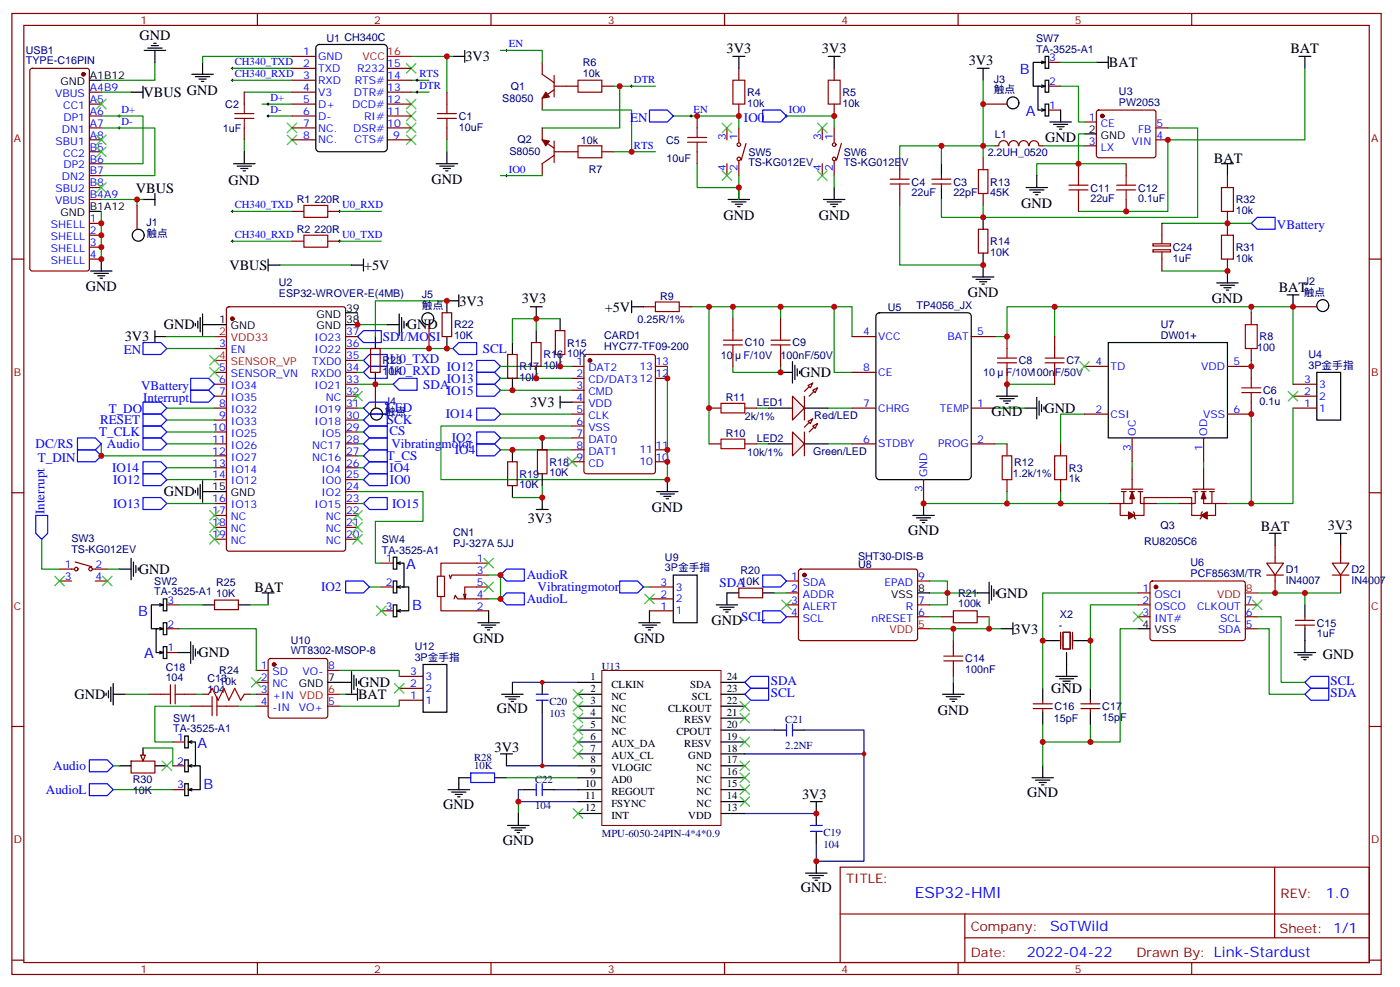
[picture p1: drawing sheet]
<svg xmlns="http://www.w3.org/2000/svg" width="414mm" height="292mm" viewBox="0 0 414 292" stroke-linecap="round" stroke-linejoin="round" font-family="sans-serif">
<defs><g id="words">
<text font-size="4.6" fill="#00f" x="270.8" y="265.6">ESP32-HMI</text>
<g font-size="4.2">
<text x="41.3" y="11.7">GND</text>
<text x="215.1" y="15.6">3V3</text>
<text x="243.3" y="15.6">3V3</text>
<text x="382" y="15.7">BAT</text>
<text x="137.8" y="18.2">3V3</text>
<text x="286.8" y="19.2">3V3</text>
<text x="328.3" y="19.8">BAT</text>
<text x="42.5" y="28.7">VBUS GND</text>
<text x="309.4" y="42.1">GND</text>
<text x="359.4" y="48.1">BAT</text>
<text x="40.2" y="57">VBUS</text>
<text x="67.7" y="54.6">GND</text>
<text x="127.7" y="54.5">GND</text>
<text x="214.1" y="65.1">GND</text>
<text x="242.4" y="65.1">GND</text>
<text x="302.3" y="61.5">GND</text>
<text x="67.9" y="79.9">VBUS</text>
<text x="107.8" y="79.9">+5V</text>
<text x="25.4" y="86.2">GND</text>
<text x="154.5" y="89.8">3V3</text>
<text x="286.5" y="87.9">GND</text>
<text x="358.8" y="89.8">GND</text>
<text x="378.5" y="86.5">BAT</text>
<text x="136" y="90.4">3V3</text>
<text x="179" y="92.2">+5V</text>
<text x="37" y="101">3V3</text>
<text x="48.5" y="97.5">GND</text>
<text x="120.5" y="97.5">GND</text>
<text x="236.9" y="111.6">GND</text>
<text x="156.9" y="120.4">3V3</text>
<text x="293.5" y="123.2">GND</text>
<text x="309.2" y="122.2">GND</text>
<text x="48.5" y="146.9">GND</text>
<text x="156.2" y="154.6">3V3</text>
<text x="193" y="151.4">GND</text>
<text x="268.8" y="158.2">GND</text>
<text x="373.2" y="157.1">BAT</text>
<text x="393.1" y="156.7">3V3</text>
<text x="41.1" y="169.8">GND</text>
<text x="75.4" y="175.1">BAT</text>
<text x="295.1" y="176.9">GND</text>
<text x="210.6" y="185">GND</text>
<text x="140.1" y="190.3">GND</text>
<text x="187.7" y="190.3">GND</text>
<text x="300" y="187.5">3V3</text>
<text x="58.7" y="194.5">GND</text>
<text x="391.6" y="195.1">GND</text>
<text x="106.4" y="203.3">GND</text>
<text x="22.1" y="206.8">GND</text>
<text x="106" y="206.9">BAT</text>
<text x="311.2" y="205.1">GND</text>
<text x="147.1" y="211.1">GND</text>
<text x="277.6" y="211.5">GND</text>
<text x="146.4" y="222.4">3V3</text>
<text x="131.2" y="239.3">GND</text>
<text x="237.4" y="236.5">3V3</text>
<text x="304.1" y="235.8">GND</text>
<text x="148.9" y="249.9">GND</text>
<text x="237.1" y="264">GND</text>
</g>
<g font-size="4.2" fill="#00f">
<text x="301.9" y="22">B</text>
<text x="303.7" y="34.3">A</text>
<text x="120.2" y="168.3">A</text>
<text x="40.9" y="182.4">B</text>
<text x="122" y="180.6">B</text>
<text x="42.6" y="194.7">A</text>
<text x="58.5" y="221.2">A</text>
<text x="60.3" y="233.5">B</text>
<text x="392.5" y="265.8">1.0</text>
<text x="310.9" y="275.4">SoTWild</text>
<text x="304" y="283.2">2022-04-22</text>
</g>
<g font-size="3.9" fill="#00f">
<text x="186.6" y="36.1">EN</text>
<text x="220.2" y="36.1">IO0</text>
<text x="378" y="67.8">VBattery</text>
<text x="113.4" y="100.9">SDI/MOSI</text>
<text x="36.6" y="104.9">EN</text>
<text x="115.4" y="107.5">U0_TXD</text>
<text x="143" y="104.4">SCL</text>
<text x="115.4" y="111">U0_RXD</text>
<text x="132.3" y="109.7">IO12</text>
<text x="132.3" y="113.2">IO13</text>
<text x="41.8" y="115.5">VBattery</text>
<text x="42.4" y="119">Interrupt</text>
<text x="125.3" y="115">SDA</text>
<text x="132.3" y="116.8">IO15</text>
<text x="29.6" y="125.6">RESET</text>
<text x="32.2" y="122.1">T_DO</text>
<text x="114.5" y="125.6">SCK</text>
<text x="114.5" y="122">LED</text>
<text x="132" y="123.8">IO14</text>
<text x="29.4" y="129.1">T_CLK</text>
<text x="115.3" y="128.6">CS</text>
<text x="133.7" y="130.8">IO2</text>
<text x="10.5" y="132.6">DC/RS</text>
<text x="11.2" y="136.6">T_DIN</text>
<text x="31.6" y="132.6">Audio</text>
<text x="114.5" y="136.2">T_CS</text>
<text x="115.9" y="132.6">Vibratingmotor</text>
<text x="134.7" y="134.4">IO4</text>
<text x="33.2" y="139.7">IO14</text>
<text x="33.5" y="143.2">IO12</text>
<text x="115.3" y="139.7">IO4</text>
<text x="115.5" y="143.2">IO0</text>
<text x="13.2" y="152.1" transform="rotate(-90 13.2 152.1)">Interrupt</text>
<text x="33.5" y="150.3">IO13</text>
<text x="116.1" y="150.3">IO15</text>
<text x="155.9" y="171.4">AudioR</text>
<text x="213" y="173.8">SDA</text>
<text x="95" y="175">IO2</text>
<text x="155.9" y="178.5">AudioL</text>
<text x="159.1" y="175">Vibratingmotor</text>
<text x="219.4" y="183.8">SCL</text>
<text x="228.2" y="202.7">SDA</text>
<text x="393.9" y="202.7">SCL</text>
<text x="228.2" y="206.2">SCL</text>
<text x="393.9" y="206.3">SDA</text>
<text x="15.8" y="227.9">Audio</text>
<text x="13.6" y="234.9">AudioL</text>
</g>
<g font-size="3.9" fill="#800">
<text x="250.5" y="261.2">TITLE:</text>
<text x="379.1" y="265.8">REV:</text>
<text x="287.4" y="275.4">Company:</text>
<text x="378.7" y="276">Sheet: 1/1</text>
<text x="287.4" y="283">Date:</text>
<text x="336.4" y="283.1">Drawn By: Link-Stardust</text>
</g>
<g font-size="3.2" fill="#800">
<text x="41.6" y="7">1</text>
<text x="110.8" y="7">2</text>
<text x="179.9" y="7">3</text>
<text x="249.1" y="7">4</text>
<text x="318.2" y="7">5</text>
<text x="4.1" y="42.1">A</text>
<text x="405.9" y="42.1">A</text>
<text x="4.1" y="111.2">B</text>
<text x="405.9" y="111.2">B</text>
<text x="4.1" y="180.4">C</text>
<text x="405.9" y="180.4">C</text>
<text x="4.1" y="249.5">D</text>
<text x="405.9" y="249.5">D</text>
<text x="41.6" y="287.8">1</text>
<text x="110.8" y="287.8">2</text>
<text x="179.9" y="287.8">3</text>
<text x="249.1" y="287.8">4</text>
<text x="318.2" y="287.8">5</text>
</g>
<g font-size="3.2" fill="#000080">
<text x="7.6" y="15.9">USB1</text>
<text x="96.7" y="12.6">U1 CH340C</text>
<text x="306.7" y="15.6">TA-3525-A1</text>
<text x="306.7" y="12.5">SW7</text>
<text x="7.6" y="18.9">TYPE-C16PIN</text>
<text x="172.5" y="22.7">10k</text>
<text x="172.5" y="19.5">R6</text>
<text x="151.3" y="26.6">Q1</text>
<text x="221.2" y="28.4">R4</text>
<text x="249.4" y="28.4">R5</text>
<text x="294.2" y="27.6">触点</text>
<text x="294.2" y="24.5">J3</text>
<text x="331.2" y="28.1">U3</text>
<text x="66.7" y="31.9">C2</text>
<text x="135.8" y="35.5">C1</text>
<text x="148.7" y="30.1">S8050</text>
<text x="221.2" y="31.6">10k</text>
<text x="249.4" y="31.6">10k</text>
<text x="331.2" y="31.2">PW2053</text>
<text x="66" y="39">1uF</text>
<text x="135.8" y="38.6">10uF</text>
<text x="294.5" y="40.7">L1</text>
<text x="150.8" y="46">S8050</text>
<text x="153.2" y="42.4">Q2</text>
<text x="171.9" y="42.5">10k</text>
<text x="197.2" y="42.5">C5</text>
<text x="197.3" y="47.8">10uF</text>
<text x="221.5" y="46.1">SW5</text>
<text x="249.8" y="46.1">SW6</text>
<text x="292.4" y="46">2.2UH_0520</text>
<text x="174.3" y="51.3">R7</text>
<text x="221.5" y="49.2">TS-KG012EV</text>
<text x="249.8" y="49.2">TS-KG012EV</text>
<text x="269.9" y="58">22uF</text>
<text x="269.9" y="54.9">C4</text>
<text x="282.2" y="58">22pF</text>
<text x="282.2" y="54.9">C3</text>
<text x="293.2" y="58">45K</text>
<text x="293.2" y="54.9">R13</text>
<text x="322.8" y="59.8">22uF</text>
<text x="322.8" y="56.7">C11</text>
<text x="336.9" y="59.8">0.1uF</text>
<text x="336.9" y="56.7">C12</text>
<text x="87.9" y="60.2">R1</text>
<text x="93.1" y="60.2">220R</text>
<text x="365.8" y="63.3">10k</text>
<text x="365.8" y="60.1">R32</text>
<text x="43.4" y="70">触点</text>
<text x="43.4" y="66.9">J1</text>
<text x="87.9" y="69">R2</text>
<text x="93.1" y="69">220R</text>
<text x="293.2" y="75.7">10K</text>
<text x="293.2" y="72.5">R14</text>
<text x="347.2" y="77.5">1uF</text>
<text x="347.2" y="74.3">C24</text>
<text x="365.8" y="77.5">10k</text>
<text x="365.8" y="74.2">R31</text>
<text x="82.6" y="87.8">ESP32-WROVER-E(4MB)</text>
<text x="82.6" y="84.6">U2</text>
<text x="124.9" y="88.3">J5</text>
<text x="195.5" y="88.7">R9</text>
<text x="386" y="87.6">触点</text>
<text x="386" y="84.5">J2</text>
<text x="124.9" y="91.5">触点</text>
<text x="188.7" y="95.5">0.25R/1%</text>
<text x="262.8" y="92">U5</text>
<text x="271.3" y="91.5">TP4056_JX</text>
<text x="134.4" y="100.4">10K</text>
<text x="134.4" y="97.2">R22</text>
<text x="178.8" y="100.4">CARD1</text>
<text x="343.6" y="100.3">DW01+</text>
<text x="343.6" y="97.1">U7</text>
<text x="372.9" y="100.7">R8</text>
<text x="113.2" y="107.8">R23</text>
<text x="160.9" y="106.1">R16</text>
<text x="167.9" y="105.7">10K</text>
<text x="167.9" y="102.5">R15</text>
<text x="178.8" y="103.5">HYC77-TF09-200</text>
<text x="213.4" y="106.1">10</text>
<text x="220.1" y="106.1">F/10V</text>
<text x="220.5" y="102.5">C10</text>
<text x="231.1" y="106.1">100nF/50V</text>
<text x="234.6" y="102.5">C9</text>
<text x="301.6" y="107.8">C8</text>
<text x="315.7" y="107.8">C7</text>
<text x="372.2" y="104">100</text>
<text x="387.3" y="105.9">U4</text>
<text x="113.2" y="111">10K</text>
<text x="153.8" y="112.7">10K</text>
<text x="153.8" y="109.6">R17</text>
<text x="160.9" y="109.2">10K</text>
<text x="291" y="111.4">10</text>
<text x="297.7" y="111.4">F/10V100nF/50V</text>
<text x="387.3" y="109.1">3P金手指</text>
<text x="113.9" y="119.8">J4</text>
<text x="214.9" y="118.7">R11</text>
<text x="372.9" y="119.8">0.1u</text>
<text x="373.9" y="116.6">C6</text>
<text x="113.9" y="122.9">触点</text>
<text x="220.5" y="124.3">2k/1%</text>
<text x="224" y="120.2">LED1</text>
<text x="241.1" y="123.9">Red/LED</text>
<text x="214.9" y="129.3">R10</text>
<text x="224" y="130.8">LED2</text>
<text x="162.6" y="137.8">R18</text>
<text x="221.2" y="134.9">10k/1%</text>
<text x="240.7" y="134.5">Green/LED</text>
<text x="300.2" y="137.8">R12</text>
<text x="153.8" y="141.3">R19</text>
<text x="162.6" y="140.9">10K</text>
<text x="299.9" y="141.3">1.2k/1%</text>
<text x="316.4" y="142.7">1k</text>
<text x="316.4" y="139.6">R3</text>
<text x="153.8" y="144.5">10K</text>
<text x="21.1" y="160.5">SW3</text>
<text x="113" y="160.6">SW4</text>
<text x="134.1" y="161.9">PJ-327A 5JJ</text>
<text x="134.1" y="158.7">CN1</text>
<text x="338.7" y="161.2">RU8205C6</text>
<text x="343.5" y="156.5">Q3</text>
<text x="21.1" y="163.7">TS-KG012EV</text>
<text x="113" y="163.8">TA-3525-A1</text>
<text x="196.8" y="165.9">U9</text>
<text x="254" y="165.6">SHT30-DIS-B</text>
<text x="352.4" y="167.5">U6</text>
<text x="45.6" y="173">SW2</text>
<text x="64" y="173.3">R25</text>
<text x="196.8" y="169.1">3P金手指</text>
<text x="219.2" y="173">10K</text>
<text x="219.2" y="169.8">R20</text>
<text x="254" y="168">U8</text>
<text x="352.4" y="170.7">PCF8563M/TR</text>
<text x="380.6" y="172.7">IN4007</text>
<text x="380.7" y="169.5">D1</text>
<text x="400" y="172.7">IN4007</text>
<text x="400.1" y="169.5">D2</text>
<text x="45.6" y="176.1">TA-3525-A1</text>
<text x="64" y="176.5">10K</text>
<text x="283.6" y="179.7">100k</text>
<text x="283.6" y="176.5">R21</text>
<text x="313.8" y="182.9">X2</text>
<text x="389.8" y="185.4">C15</text>
<text x="86.1" y="190.4">U10</text>
<text x="313.4" y="186">-</text>
<text x="389.8" y="188.6">1uF</text>
<text x="86.1" y="193.5">WT8302-MSOP-8</text>
<text x="122.8" y="195.5">3P金手指</text>
<text x="122.8" y="192.4">U12</text>
<text x="285.8" y="196">C14</text>
<text x="49" y="201.5">104</text>
<text x="49" y="198.4">C18</text>
<text x="61.4" y="201.9">C13</text>
<text x="64.9" y="202.6">10k</text>
<text x="64.9" y="199.5">R24</text>
<text x="178.2" y="198.4">U13</text>
<text x="285.8" y="199.1">100nF</text>
<text x="61.4" y="205.1">104</text>
<text x="162.6" y="208.6">C20</text>
<text x="51.3" y="213.5">SW1</text>
<text x="162.6" y="212.1">103</text>
<text x="232.5" y="213.9">C21</text>
<text x="312" y="213.6">15pF</text>
<text x="312.2" y="210.1">C16</text>
<text x="326.3" y="213.3">15pF</text>
<text x="326.3" y="210.1">C17</text>
<text x="51.3" y="216.7">TA-3525-A1</text>
<text x="232.5" y="221.7">2.2NF</text>
<text x="140.3" y="227.6">10K</text>
<text x="140.3" y="225.2">R28</text>
<text x="39.3" y="231.6">R30</text>
<text x="158.4" y="231.5">C22</text>
<text x="39.3" y="234.8">10K</text>
<text x="158.4" y="239.3">104</text>
<text x="178.2" y="247.8">MPU-6050-24PIN-4*4*0.9</text>
<text x="243.8" y="250.9">104</text>
<text x="243.8" y="247.4">C19</text>
</g>
<g font-size="3.2" fill="#00f">
<text x="89.7" y="16.3">1</text>
<text x="94.2" y="17.7">GND</text>
<text x="150.6" y="14">EN</text>
<text x="69.5" y="19.3">CH340_TXD</text>
<text x="69.5" y="22.9">CH340_RXD</text>
<text x="89.7" y="23.4">3</text>
<text x="89.7" y="19.9">2</text>
<text x="94.2" y="21.3">TXD</text>
<text x="105.7" y="21.3">R232</text>
<text x="114.7" y="19.9">15</text>
<text x="114.7" y="23.4">14</text>
<text x="124.2" y="22.9">RTS</text>
<text x="310.6" y="18.1">3</text>
<text x="16.3" y="28.7">VBUS</text>
<text x="26.6" y="26.9">A4B9</text>
<text x="80.1" y="29.9">D+</text>
<text x="89.7" y="26.9">4</text>
<text x="94.2" y="28.3">V3</text>
<text x="94.2" y="24.8">RXD</text>
<text x="104.7" y="28.3">DTR#</text>
<text x="105" y="24.8">RTS#</text>
<text x="114.7" y="26.9">13</text>
<text x="124.2" y="26.4">DTR</text>
<text x="187.7" y="24.6">DTR</text>
<text x="310.6" y="25.2">2</text>
<text x="18.7" y="32.2">CC1</text>
<text x="18.8" y="35.7">DP1</text>
<text x="26.6" y="30.4">A5</text>
<text x="26.6" y="34">A6</text>
<text x="36" y="33.4">D+</text>
<text x="80.1" y="33.4">D-</text>
<text x="89.7" y="34">6</text>
<text x="89.7" y="30.4">5</text>
<text x="94.2" y="35.4">D-</text>
<text x="94.2" y="31.9">D+</text>
<text x="104.2" y="31.9">DCD#</text>
<text x="107.8" y="35.4">RI#</text>
<text x="114.7" y="30.4">12</text>
<text x="114.7" y="34">11</text>
<text x="205.3" y="33.4">EN</text>
<text x="233.5" y="33.4">IO0</text>
<text x="310.6" y="32.2">1</text>
<text x="322.4" y="35.7">1</text>
<text x="18.3" y="39.3">DN1</text>
<text x="26.6" y="37.5">A7</text>
<text x="26.6" y="41">A8</text>
<text x="36" y="37">D-</text>
<text x="89.7" y="41">8</text>
<text x="89.7" y="37.5">7</text>
<text x="94.2" y="38.9">NC.</text>
<text x="104.5" y="38.9">DSR#</text>
<text x="114.7" y="37.5">10</text>
<text x="116.4" y="41">9</text>
<text x="214.8" y="41.4" transform="rotate(-90 214.8 41.4)">3</text>
<text x="218.4" y="41.4" transform="rotate(-90 218.4 41.4)">1</text>
<text x="243.1" y="41.4" transform="rotate(-90 243.1 41.4)">3</text>
<text x="246.6" y="41.4" transform="rotate(-90 246.6 41.4)">1</text>
<text x="325.9" y="37.5">CE</text>
<text x="336.9" y="39.3">FB</text>
<text x="342.4" y="41">4</text>
<text x="342.4" y="37.5">5</text>
<text x="16.5" y="42.8">SBU1</text>
<text x="18.7" y="46.3">CC2</text>
<text x="26.6" y="44.6">B5</text>
<text x="94.2" y="42.4">NC.</text>
<text x="105" y="42.4">CTS#</text>
<text x="187.7" y="44">RTS</text>
<text x="322.4" y="42.8">3</text>
<text x="325.9" y="44.6">LX</text>
<text x="335" y="42.8">VIN</text>
<text x="18.3" y="53.4">DN2</text>
<text x="18.8" y="49.8">DP2</text>
<text x="26.6" y="48.1">B6</text>
<text x="26.6" y="51.6">B7</text>
<text x="150.6" y="51.1">IO0</text>
<text x="214.8" y="50.5" transform="rotate(-90 214.8 50.5)">4</text>
<text x="218.4" y="50.5" transform="rotate(-90 218.4 50.5)">2</text>
<text x="243.1" y="50.5" transform="rotate(-90 243.1 50.5)">4</text>
<text x="246.6" y="50.5" transform="rotate(-90 246.6 50.5)">2</text>
<text x="16.5" y="56.9">SBU2</text>
<text x="26.6" y="55.1">B8</text>
<text x="26.6" y="58.7">B4A9</text>
<text x="16.3" y="60.4">VBUS</text>
<text x="26.6" y="65.7">1</text>
<text x="69.5" y="61.7">CH340_TXD</text>
<text x="101.2" y="61.7">U0_RXD</text>
<text x="15.1" y="67.5">SHELL</text>
<text x="15.1" y="71">SHELL</text>
<text x="26.6" y="69.3">2</text>
<text x="69.5" y="70.5">CH340_RXD</text>
<text x="101.2" y="70.5">U0_TXD</text>
<text x="15.1" y="74.5">SHELL</text>
<text x="26.6" y="72.8">3</text>
<text x="26.6" y="76.3">4</text>
<text x="15.1" y="78.1">SHELL</text>
<text x="93.1" y="101">IO23</text>
<text x="102.5" y="99.2">37</text>
<text x="255.5" y="99.2">4</text>
<text x="260" y="100.6">VCC</text>
<text x="280.5" y="100.6">BAT</text>
<text x="289.3" y="99.2">5</text>
<text x="64.8" y="102.8">3</text>
<text x="68.3" y="104.5">EN</text>
<text x="93.1" y="104.5">IO22</text>
<text x="102.5" y="106.3">35</text>
<text x="102.5" y="102.8">36</text>
<text x="64.8" y="109.8">5</text>
<text x="64.8" y="113.3">6</text>
<text x="68.3" y="111.6">SENSOR_VN</text>
<text x="92.2" y="111.6">RXD0</text>
<text x="92.4" y="108.1">TXD0</text>
<text x="102.5" y="113.3">33</text>
<text x="102.5" y="109.8">34</text>
<text x="170.7" y="108.1">1</text>
<text x="170.7" y="111.6">2</text>
<text x="174.2" y="109.8">DAT2</text>
<text x="174.2" y="113.3">CD/DAT312</text>
<text x="189.3" y="109.5">13</text>
<text x="194" y="111.6">12</text>
<text x="194" y="108.1">13</text>
<text x="255.5" y="109.8">8</text>
<text x="260" y="111.2">CE</text>
<text x="324.3" y="108.1">4</text>
<text x="328.8" y="109.5">TD</text>
<text x="355.6" y="109.5">VDD</text>
<text x="365.1" y="108.1">5</text>
<text x="386" y="113.3">3</text>
<text x="64.8" y="116.9">7</text>
<text x="68.3" y="115.1">IO34</text>
<text x="68.3" y="118.6">IO35</text>
<text x="93.1" y="115.1">IO21</text>
<text x="96.4" y="118.6">NC</text>
<text x="102.5" y="116.9">32</text>
<text x="170.7" y="115.1">3</text>
<text x="170.7" y="118.6">4</text>
<text x="174.2" y="116.9">CMD</text>
<text x="386" y="116.9">2</text>
<text x="390.5" y="118.3">2</text>
<text x="390.5" y="114.8">3</text>
<text x="64.8" y="120.4">8</text>
<text x="64.8" y="123.9">9</text>
<text x="68.3" y="122.2">IO32</text>
<text x="68.3" y="125.7">IO33</text>
<text x="93.1" y="125.7">IO18</text>
<text x="93.1" y="122.2">IO19</text>
<text x="102.5" y="123.9">30</text>
<text x="102.5" y="120.4">31</text>
<text x="170.7" y="122.2">5</text>
<text x="170.7" y="125.7">6</text>
<text x="174.2" y="120.4">VDD</text>
<text x="174.2" y="123.9">CLK</text>
<text x="255.5" y="120.4">7</text>
<text x="260" y="121.8">CHRG</text>
<text x="278.3" y="121.8">TEMP</text>
<text x="289.3" y="120.4">1</text>
<text x="324.3" y="122.2">2</text>
<text x="328.8" y="123.6">CSI</text>
<text x="356.2" y="123.6">VSS</text>
<text x="365.1" y="122.2">6</text>
<text x="386" y="120.4">1</text>
<text x="390.5" y="121.8">1</text>
<text x="62.8" y="127.5">10</text>
<text x="62.8" y="131">11</text>
<text x="68.3" y="129.2">IO25</text>
<text x="95.2" y="129.2">IO5</text>
<text x="102.5" y="131">28</text>
<text x="102.5" y="127.5">29</text>
<text x="170.7" y="129.2">7</text>
<text x="174.2" y="127.5">VSS</text>
<text x="174.2" y="131">DAT0</text>
<text x="255.5" y="131">6</text>
<text x="289.3" y="131">2</text>
<text x="336.2" y="128.9" transform="rotate(-90 336.2 128.9)">OC</text>
<text x="357.4" y="128.9" transform="rotate(-90 357.4 128.9)">OD</text>
<text x="62.8" y="134.5">12</text>
<text x="68.3" y="132.8">IO26</text>
<text x="68.3" y="136.3">IO27</text>
<text x="92.4" y="136.3">NC16</text>
<text x="92.4" y="132.8">NC17</text>
<text x="102.5" y="134.5">27</text>
<text x="170.7" y="132.8">8</text>
<text x="170.7" y="136.3">9</text>
<text x="174.2" y="134.5">DAT1</text>
<text x="189.3" y="137.7">10</text>
<text x="189.3" y="134.2">11</text>
<text x="194" y="136.3">10</text>
<text x="194" y="132.8">11</text>
<text x="260" y="132.4">STDBY</text>
<text x="277.7" y="132.4">PROG</text>
<text x="334.8" y="133.4" transform="rotate(-90 334.8 133.4)">3</text>
<text x="356" y="133.4" transform="rotate(-90 356 133.4)">1</text>
<text x="62.8" y="138">13</text>
<text x="62.8" y="141.6">14</text>
<text x="68.3" y="139.8">IO14</text>
<text x="68.3" y="143.3">IO12</text>
<text x="95.2" y="143.3">IO0</text>
<text x="95.2" y="139.8">IO4</text>
<text x="102.5" y="141.6">25</text>
<text x="102.5" y="138">26</text>
<text x="174.2" y="138">CD</text>
<text x="274.5" y="141.2" transform="rotate(-90 274.5 141.2)">GND</text>
<text x="62.8" y="148.6">16</text>
<text x="95.2" y="146.9">IO2</text>
<text x="102.5" y="148.6">23</text>
<text x="102.5" y="145.1">24</text>
<text x="273" y="145.7" transform="rotate(-90 273 145.7)">3</text>
<text x="62.8" y="152.2">17</text>
<text x="62.8" y="155.7">18</text>
<text x="68.3" y="150.4">IO13</text>
<text x="68.3" y="153.9">NC</text>
<text x="93.1" y="150.4">IO15</text>
<text x="96.4" y="153.9">NC</text>
<text x="102.5" y="155.7">21</text>
<text x="102.5" y="152.2">22</text>
<text x="62.8" y="159.2">19</text>
<text x="68.3" y="157.4">NC</text>
<text x="68.3" y="161">NC</text>
<text x="96.4" y="161">NC</text>
<text x="96.4" y="157.4">NC</text>
<text x="102.5" y="159.2">20</text>
<text x="114.2" y="166.3">1</text>
<text x="141.1" y="166.3">1</text>
<text x="19.1" y="168">1</text>
<text x="19.1" y="171.6">3</text>
<text x="28.2" y="171.6">4</text>
<text x="28.2" y="168">2</text>
<text x="114.2" y="173.3">2</text>
<text x="141.1" y="173.3">5</text>
<text x="141.1" y="169.8">3</text>
<text x="195.5" y="173.3">3</text>
<text x="234.2" y="171.6">1</text>
<text x="237.7" y="173.3">SDA</text>
<text x="261.8" y="173.3">EPAD</text>
<text x="271.8" y="171.6">9</text>
<text x="49.6" y="178.6">3</text>
<text x="141.1" y="176.8">4</text>
<text x="195.5" y="176.8">2</text>
<text x="200" y="178.3">2</text>
<text x="200" y="174.7">3</text>
<text x="234.2" y="175.1">2</text>
<text x="234.2" y="178.6">3</text>
<text x="237.7" y="176.8">ADDR</text>
<text x="271.8" y="178.6">7</text>
<text x="338.2" y="175.1">1</text>
<text x="338.2" y="178.6">2</text>
<text x="341.7" y="176.8">OSCI</text>
<text x="368.8" y="178.6">7</text>
<text x="49.6" y="185.7">2</text>
<text x="114.2" y="180.4">3</text>
<text x="141.1" y="180.4">2</text>
<text x="195.5" y="180.4">1</text>
<text x="200" y="181.8">1</text>
<text x="234.2" y="182.1">4</text>
<text x="237.7" y="180.4">ALERT</text>
<text x="237.7" y="183.9">SCL</text>
<text x="258" y="183.9">nRESET</text>
<text x="268.1" y="180.4">R</text>
<text x="271.8" y="182.1">6</text>
<text x="338.2" y="182.1">3</text>
<text x="341.7" y="180.4">OSCO</text>
<text x="341.7" y="183.9">INT#</text>
<text x="354.4" y="180.4">CLKOUT</text>
<text x="361.2" y="183.9">SCL</text>
<text x="368.8" y="185.7">5</text>
<text x="368.8" y="182.1">6</text>
<text x="360.6" y="187.4">SDA</text>
<text x="49.6" y="192.7">1</text>
<text x="77.2" y="198">1</text>
<text x="77.2" y="201.5">2</text>
<text x="80.7" y="199.8">SD</text>
<text x="80.7" y="203.3">NC</text>
<text x="89.6" y="199.8">VO-</text>
<text x="97.2" y="198">8</text>
<text x="121.5" y="203.3">2</text>
<text x="121.5" y="199.8">3</text>
<text x="125.9" y="201.2">3</text>
<text x="77.2" y="205.1">3</text>
<text x="77.2" y="208.6">4</text>
<text x="80.7" y="206.8">+IN VDD</text>
<text x="97.2" y="208.6">5</text>
<text x="121.5" y="206.8">1</text>
<text x="125.9" y="208.2">1</text>
<text x="125.9" y="204.7">2</text>
<text x="80.7" y="210.4">-IN</text>
<text x="88.4" y="210.4">VO+</text>
<text x="52.5" y="219.2">1</text>
<text x="52.5" y="226.2">2</text>
<text x="52.5" y="233.3">3</text>
</g>
<g font-size="3.2" fill="#f00">
<text x="107.3" y="17.7">VCC</text>
<text x="114.7" y="16.3">16</text>
<text x="64.8" y="99.2">2</text>
<text x="68.3" y="101">VDD33</text>
<text x="64.8" y="106.3">4</text>
<text x="68.3" y="108.1">SENSOR_VP</text>
<text x="360.3" y="176.8">VDD</text>
<text x="368.8" y="175.1">8</text>
<text x="271.8" y="185.7">5</text>
<text x="263.3" y="187.4">VDD</text>
<text x="97.2" y="205.1">6</text>
</g>
<g font-size="3.2">
<text x="26.6" y="23.4">A1B12</text>
<text x="17.9" y="25.2">GND</text>
<text x="322.4" y="39.3">2</text>
<text x="325.9" y="41">GND</text>
<text x="17.9" y="64">GND</text>
<text x="26.6" y="62.2">B1A12</text>
<text x="64.8" y="95.7">1</text>
<text x="93.7" y="93.9">GND</text>
<text x="102.5" y="95.7">38</text>
<text x="102.5" y="92.2">39</text>
<text x="68.3" y="97.5">GND</text>
<text x="93.7" y="97.5">GND</text>
<text x="62.8" y="145.1">15</text>
<text x="68.3" y="146.9">GND</text>
<text x="263.8" y="176.8">VSS</text>
<text x="271.8" y="175.1">8</text>
<text x="338.2" y="185.7">4</text>
<text x="341.7" y="187.4">VSS</text>
<text x="88.4" y="203.3">GND</text>
<text x="97.2" y="201.5">7</text>
<text x="174.8" y="201.2">1</text>
<text x="181" y="203.5">CLKIN</text>
<text x="204.3" y="203.5">SDA</text>
<text x="215.2" y="201.2">24</text>
<text x="174.8" y="204.7">2</text>
<text x="174.8" y="208.2">3</text>
<text x="181" y="207">NC</text>
<text x="204.8" y="207">SCL</text>
<text x="215.2" y="208.2">22</text>
<text x="215.2" y="204.7">23</text>
<text x="174.8" y="211.8">4</text>
<text x="174.8" y="215.3">5</text>
<text x="181" y="210.5">NC</text>
<text x="181" y="214.1">NC</text>
<text x="197.8" y="210.5">CLKOUT</text>
<text x="202.5" y="214.1">RESV</text>
<text x="215.2" y="215.3">20</text>
<text x="215.2" y="211.8">21</text>
<text x="174.8" y="218.8">6</text>
<text x="181" y="217.6">NC</text>
<text x="181" y="221.1">AUX_DA</text>
<text x="200.3" y="217.6">CPOUT</text>
<text x="202.5" y="221.1">RESV</text>
<text x="215.2" y="218.8">19</text>
<text x="174.8" y="222.4">7</text>
<text x="174.8" y="225.9">8</text>
<text x="181" y="224.6">AUX_CL</text>
<text x="203.8" y="224.6">GND</text>
<text x="215.2" y="225.9">17</text>
<text x="215.2" y="222.4">18</text>
<text x="173.2" y="232.9">10</text>
<text x="174.8" y="229.4">9</text>
<text x="181" y="228.2">VLOGIC</text>
<text x="181" y="231.7">AD0</text>
<text x="206.2" y="231.7">NC</text>
<text x="206.2" y="228.2">NC</text>
<text x="215.2" y="232.9">15</text>
<text x="215.2" y="229.4">16</text>
<text x="173.2" y="236.5">11</text>
<text x="173.2" y="240">12</text>
<text x="181" y="235.2">REGOUT</text>
<text x="181" y="238.8">FSYNC</text>
<text x="206.2" y="238.8">NC</text>
<text x="206.2" y="235.2">NC</text>
<text x="215.2" y="240">13</text>
<text x="215.2" y="236.5">14</text>
<text x="181" y="242.3">INT</text>
<text x="203.8" y="242.3">VDD</text>
</g>
</g></defs>
<g fill="none" stroke="#870000" stroke-width=".35">
<path d="M3.5 4h405.4v284.3h-405.4zM7.1 7.5h398.2v277.3h-398.2zM76.2 4v3.5M86.4 16.7h7.1M145.3 4v3.5M160.5 18.5v3.5l3.5 2.4M214.5 4v3.5M283.6 4v3.5M352.8 4v3.5M9.1 20.4l.4-.2h16.3l.6 .4 .1 58.9-.5 .6-16.5 .1-.6-.5-.1-58.8zM26.5 27.3h3.5M26.5 30.8h3.5"/>
<path d="M26.5 34.3h3.5M26.5 37.9h3.5M72.3 27.3v3.5M72.3 37.9v3.5M86.4 20.2h7.1M86.4 23.7h7.1M86.4 27.3h7.1M86.4 30.8h7.1M86.4 34.3h7.1M86.4 37.9h7.1M114.7 20.2h7M114.7 23.7h7"/>
<path d="M114.7 27.3h7M114.7 30.8h7M114.7 34.3h7M114.7 37.9h7M132.3 27.3v3.5M132.3 37.9v3.5M160.5 37.9v3.5l3.5 2.5M164 25.5h7.1M164 26.6l-3.5 2.4v3.6M164 22.3v6.4M178.2 25.5h3.5M206.4 34.3v3.6"/>
<path d="M218.7 20.2v3.5M218.7 30.8v3.5M246.9 20.2v3.5M246.9 30.8v3.5M26.5 41.4h3.5M26.5 44.9h3.5M26.5 48.4h3.5M26.5 52h3.5M26.5 55.5h3.5M26.5 59h3.5M86.4 41.4h7.1M114.7 41.4h7"/>
<path d="M164 44.9h7.1M164 46l-3.5 2.4v3.6M164 41.7v6.4M178.2 44.9h3.5M206.4 44.9v3.5M3.5 76.7h3.6M26.5 76.7h3.5M26.5 66.1h3.5M26.5 69.6h3.5M26.5 73.1h3.5M86.4 71.4h3.6M86.4 62.5h3.6"/>
<path d="M97 71.4h3.5M97 62.5h3.5M405.3 76.7h3.6M67.3 91l.4-.2h33.9l.7 .4v71.2l-.5 .6-34.1 .1-.6-.5-.1-71.1zM102.3 99.6h3.5M190.5 90.8h3.5M201.1 90.8h3.5M217 94.3v3.5M231.1 94.3v3.5M298.1 99.6v3.5M312.2 99.6v3.5M370.4 92.5v3.6"/>
<path d="M63.5 103.1h3.5M63.5 110.2h3.5M63.5 113.7h3.5M63.5 117.2h3.5M102.3 103.1h3.5M102.3 110.2h3.5M102.3 113.7h3.5M102.3 117.2h3.5M102.3 106.6h3.5M217 104.9v3.5M231.1 104.9v3.5M298.1 110.2v3.5"/>
<path d="M312.2 110.2v3.5M321 108.4h7.1M363.4 108.4h7v3.5M370.4 119v3.5h-7M370.4 103.1v3.5M63.5 120.8h3.5M63.5 124.3h3.5M63.5 127.8h3.5M63.5 131.3h3.5M63.5 134.9h3.5M63.5 138.4h3.5M102.3 120.8h3.5"/>
<path d="M102.3 124.3h3.5M102.3 127.8h3.5M102.3 131.3h3.5M102.3 134.9h3.5M102.3 138.4h3.5M314 131.3v3.6M321 122.5h7.1M335.1 129.6v7M335.1 138.4v6.3M356.3 129.6v7M356.3 138.4v6.3M3.5 145.8h3.6"/>
<path d="M63.5 141.9h3.5M63.5 149h3.5M63.5 152.5h3.5M63.5 156h3.5M63.5 159.6h3.5M102.3 141.9h3.5M102.3 149h3.5M102.3 152.5h3.5M102.3 156h3.5M102.3 159.6h3.5M102.3 145.5h3.5M314 141.9v3.6"/>
<path d="M328.1 149h3.5M332 145.5h1.4M332 144.7h6.3M332.7 145.5v3.5M334.4 145.5h1.4M335.1 145.5v3.5h-3.5v3.5h2.5M335.5 151.4l.3 .4v1.4l.4 .4M336.9 145.5h1.4M337.6 145.5v3.5h1.1v3.5h-2.9M342.2 149h-3.5v-1.8h14.1v1.8h-3.6M353.1 145.5h1.4M353.1 144.7h6.4"/>
<path d="M353.8 145.5v3.5h-1v3.5h2.8M355.6 145.5h1.4M356 151.4l-.4 .4v1.4l-.4 .4M356.3 145.5v3.5h3.5v3.5h-2.4M358.1 145.5h1.4M358.8 145.5v3.5M359.8 149h3.6M405.3 145.8h3.6M3.5 214.9h3.6M405.3 214.9h3.6M248.7 256.6h156.6v28.2h-156.6zM377.3 256.6v20.9"/>
<path d="M248.7 270.4h156.5M285.6 277.5h119.6M285.6 270.4v14.1M3.5 284.1h3.6M76.2 284.8v3.5M145.3 284.8v3.5M214.5 284.8v3.5M283.6 284.8v3.5M352.8 284.8v3.5M405.3 284.1h3.6"/>
</g>
<g fill="#870000" stroke="#870000" stroke-width=".35">
<path d="M160.5 41.4l2.1 .3-1 1.4z"/>
<path d="M161.6 27.3l1 1.4-2.1 .3z"/>
<path d="M335.1 145.5l.7 2.1h-1.4z"/>
<path d="M334.1 151.4l1.7 1.1-1.7 1.1z"/>
<path d="M356.3 145.5l.7 2.1h-1.4z"/>
<path d="M355.6 152.5l1.8-1.1v2.2z"/>
<circle cx="68.8" cy="94.3" r=".53"/>
<circle cx="24.7" cy="22" r=".53"/>
</g>
<g fill="none" stroke="#000" stroke-width=".35">
<path d="M42.7 14.9h6.3M43.7 14.2h4.3M44.8 13.5h2.1M45.5 12.8h.7M45.9 14.9v3.6M60 18.5v3.5M93.7 13.6l.8-.4h19.1l.8 .4 .3 .6v29.7l-.5 .8-.6 .2h-19.1l-.8-.5-.2-.5v-29.7zM134.1 16.7h3.5M137.6 14.9v3.6M217 16.7h3.5M218.7 16.7v3.5M245.2 16.7h3.5"/>
<path d="M246.9 16.7v3.5M26.5 23.7h3.5M38.8 27.3h3.5M42.3 25.5v3.5M56.8 22h6.3M57.9 22.7h4.2M58.9 23.4h2.1M59.6 24.1h.7M42.3 59h3.6M45.9 57.3v3.5M69.1 48.4h6.4M70.2 49.1h4.2"/>
<path d="M71.3 49.8h2.1M72 50.6h.7M72.3 44.9v3.5M129.1 48.4h6.4M130.2 49.1h4.2M131.2 49.8h2.1M131.9 50.6h.7M132.3 44.9v3.5M215.5 59h6.4M216.6 59.7h4.2M218.7 55.5v3.5M243.8 59h6.3"/>
<path d="M244.8 59.7h4.3M246.9 55.5v3.5M26.5 62.5h3.5M30 76.7v3.5M79.4 78.4h3.5M79.4 76.7v3.5M104.1 78.4h3.5M107.6 76.7v3.5M217.7 60.4h2.1M218.4 61.1h.7M245.9 60.4h2.1M246.6 61.1h.7"/>
<path d="M26.8 80.2h6.4M27.9 80.9h4.2M28.9 81.6h2.1M29.6 82.3h.7M63.5 96.1h3.5M102.3 96.1h3.5M102.3 92.5h3.5M328.1 101.4h35.3v28.2h-35.3zM227.5 131.3h7.1M238.1 131.3h7.1M63.5 145.5h3.5"/>
</g>
<path d="M114.7 16.7h7M63.5 99.6h3.5M63.5 106.6h3.5" fill="none" stroke="#f00" stroke-width=".35"/>
<g fill="none" stroke="#008700" stroke-width=".35">
<path d="M45.9 18.5v5.2h-15.9M86.4 16.7h-26.4v1.8M121.7 16.7h12.4M132.3 16.7v10.6M148.2 14.9h12.3v3.6M30 37.9h15.9v14.1h-15.9M30 34.3h12.3v14.1h-12.3M30 27.3h8.8M68.8 23.7h17.6M68.8 20.2h17.6M72.3 27.3h14.1M77.6 30.8h8.8"/>
<path d="M79.4 34.3h7M121.7 27.3h5.3M121.7 23.7h5.3M160.5 32.6h26.5v12.3h7M181.7 25.5h12.3M183.4 25.5v12.4h-22.9M199.3 34.3h19.4v3.6M232.8 34.3h14.1v3.6M30 59h10.6v1.8M72.3 41.4v3.5M132.3 41.4v3.5M148.2 52h12.3"/>
<path d="M181.7 44.9h5.3M206.4 48.4v7.1h12.3M30 62.5v14.2M68.8 71.4h17.6M68.8 62.5h17.6M82.9 78.4h21.2M100.5 71.4h12.4M100.5 62.5h12.4M204.6 90.8h5.3M217 90.8v3.5M231.1 90.8v3.5M246.9 90.8v19.4h5.3"/>
<path d="M252.2 99.6v-8.8h-42.3v40.5M312.2 90.8v8.8M370.4 92.5v-1.7h-72.3v8.8h-3.5M217 108.4v1.8h14.1v-1.8M298.1 113.7h14.1M370.4 106.6v1.8M224 131.3h3.5M224 120.8h3.5M245.2 131.3h7M245.2 120.8h7M321 122.5h-7v8.8M335.1 136.6v1.8"/>
<path d="M356.3 136.6v1.8M370.4 122.5v26.5h-7M273.4 149h40.6M314 145.5v3.5h14.1M342.2 149h7"/>
</g>
<g fill="none" stroke="#a10000" stroke-width=".35">
<path d="M69.5 35h5.6M69.5 33.6h5.6M72.3 30.8v2.8M72.3 35v2.9M129.5 35h5.6M129.5 33.6h5.6M132.3 30.8v2.8M132.3 35v2.9M171.1 23.7h7.1v3.6h-7.1zM206.4 37.9v2.8M217 23.7h3.5v7.1h-3.5zM245.2 23.7h3.5v7.1h-3.5z"/>
<path d="M171.1 43.1h7.1v3.6h-7.1zM203.6 42.1h5.6M203.6 40.7h5.6M206.4 42.1v2.8M90 69.6h7v3.5h-7zM90 60.8h7v3.5h-7zM194 89.4h7.1v2.8h-7.1zM217 97.8v2.8M231.1 97.8v2.8M368.7 96.1h3.5v7h-3.5zM214.1 102.1h5.7M214.1 100.6h5.7"/>
<path d="M217 102.1v2.8M228.2 102.1h5.7M228.2 100.6h5.7M231.1 102.1v2.8M295.3 107.4h5.6M295.3 105.9h5.6M298.1 103.1v2.8M298.1 107.4v2.8M309.4 107.4h5.6M309.4 105.9h5.6M312.2 103.1v2.8M312.2 107.4v2.8"/>
<path d="M367.6 116.2h5.6M367.6 114.8h5.6M370.4 111.9v2.9M370.4 116.2v2.8M312.2 134.9h3.5v7h-3.5z"/>
</g>
<g fill="none" stroke="#3c3" stroke-width=".35">
<path d="M120.3 18.8l2.8 2.8M123.1 18.8l-2.8 2.8M28.6 29.4l2.8 2.8M28.6 40l2.8 2.8M31.4 29.4l-2.8 2.8M31.4 40l-2.8 2.8M85 40l2.8 2.8M85 36.4l2.8 2.9M87.8 40l-2.8 2.8M87.8 36.4l-2.8 2.9M120.3 40l2.8 2.8M120.3 36.4l2.8 2.9"/>
<path d="M120.3 32.9l2.8 2.8M120.3 29.4l2.8 2.8M123.1 40l-2.8 2.8M123.1 36.4l-2.8 2.9M123.1 32.9l-2.8 2.8M123.1 29.4l-2.8 2.8M28.6 54.1l2.8 2.8M28.6 43.5l2.8 2.8M31.4 54.1l-2.8 2.8M31.4 43.5l-2.8 2.8"/>
</g>
<g fill="none" stroke="#000" stroke-width=".3">
<path d="M68.8 19.9v.7M149.6 14.9h.7M149.9 14.6v.7M34.9 34.3h.7M34.9 37.9h.7M35.3 34v.7M35.3 37.5v.7M68.4 20.2h.7M68.4 23.7h.7M68.8 23.4v.7M79 34.3h.7M79 30.8h.7"/>
<path d="M79.4 30.4v.8M79.4 34v.7M123.1 23.7h.7M123.1 27.3h.7M123.5 23.4v.7M123.5 26.9v.7M186.6 25.5h.7M187 25.2v.7M204.3 34.3h.7M204.6 34v.7M232.5 34.3h.7M232.8 34v.7"/>
<path d="M149.6 52h.7M149.9 51.6v.7M186.6 44.9h.7M187 44.6v.7M68.4 71.4h.7M68.4 62.5h.7M68.8 62.2v.7M68.8 71v.7M100.2 71.4h.7M100.2 62.5h.7M100.5 62.2v.7M100.5 71v.7"/>
</g>
<path d="M234.6 127.8l3.5 3.5-3.5 3.6z" fill="#f0f0f0" stroke="#870000" stroke-width=".35"/>
<path d="M240.6 123.9l-2.5 2.5M242 125.3l-2.5 2.5" fill="none" stroke="#870000" stroke-width=".35"/>
<g fill="#f0f0f0" stroke="#870000" stroke-width=".35">
<path d="M240.6 126l1.4-.7-.7 1.5z"/>
<path d="M239.2 124.6l1.4-.7-.7 1.4z"/>
</g>
<path d="M238.1 127.8v7.1" fill="none" stroke="#870000" stroke-width=".35"/>
<path d="M227.5 120.8h7.1M238.1 120.8h7.1" fill="none" stroke="#000" stroke-width=".35"/>
<path d="M234.6 117.2l3.5 3.6-3.5 3.5z" fill="#f0f0f0" stroke="#870000" stroke-width=".35"/>
<path d="M240.6 113.3l-2.5 2.5M242 114.8l-2.5 2.4" fill="none" stroke="#870000" stroke-width=".35"/>
<g fill="#f0f0f0" stroke="#870000" stroke-width=".35">
<path d="M240.6 115.5l1.4-.7-.7 1.4z"/>
<path d="M239.2 114.1l1.4-.8-.7 1.5z"/>
</g>
<g fill="none" stroke="#870000" stroke-width=".35">
<path d="M310.4 18.5h3.6M215.2 37.9v3.5M218.7 37.9v4.2M243.4 37.9v3.5M246.9 37.9v4.2M291 30.8h7.1M310.4 25.5h3.6M310.4 32.6h3.6M321 36.1h3.6M324.8 32.8l.5-.2h16.2l.5 .2 .2 .5v12.7l-.2 .5-.5 .2h-16.2l-.5-.3-.2-.4v-12.7zM342.2 37.9h3.5M215.2 48.4v3.6"/>
<path d="M218.7 47.7v4.3M220.8 42.4l-1.4 5M243.4 48.4v3.6M246.9 47.7v4.3M249.1 42.4l-1.5 5M266.3 46.7v3.5M266.3 57.3v3.5M275.9 54.4h5.6M275.9 53h5.6M278.7 52v1M278.7 54.4v1.1M291 46.7v3.5"/>
<path d="M291 57.3v3.5M298.5 43.1a1.41 1.41 0 0 0-1.4-1.5 1.41 1.41 0 0 0-1.4 1.5h-1.1M298.7 43.1a1.41 1.41 0 0 1 1.4-1.5 1.41 1.41 0 0 1 1.4 1.5M301.6 43.1a1.41 1.41 0 0 1 1.5-1.5 1.41 1.41 0 0 1 1.4 1.5M304.7 43.1a1.41 1.41 0 0 1 1.4-1.5 1.41 1.41 0 0 1 1.4 1.5M307.6 43.1h1.1M319.3 48.4v3.6M319.3 59v3.5M321 43.1h3.6M333.4 48.4v3.6M333.4 59v3.5M342.2 41.4h3.5"/>
<path d="M361.6 55.5h3.5v7h-3.5zM363.4 52v3.5M40.6 60.8v7M289.6 67.8h2.9v7.1h-2.9zM341.3 72.1h5.2v.7h-5.2zM341.3 73.9h5.2v.6h-5.2zM344 66.1v6M344 74.5v5.7M361.6 69.6h3.5v7.1h-3.5zM363.4 62.5v7.1M363.4 76.7v3.5M127 96.1v7"/>
<path d="M130.9 92.5h2.8v7.1h-2.8zM164.4 97.8h2.8v7.1h-2.8zM252.2 99.6h7.1M287.5 99.6h7.1M382.8 90.8h7M109.7 103.1h2.8v7.1h-2.8zM111.1 113.7v7.1M150.3 104.9h2.8v7h-2.8zM157.3 101.4h2.9v7h-2.9zM169.3 108.4h3.6M169.3 111.9h3.6M169.3 115.5h3.6"/>
<path d="M169.3 119h3.6M173.1 105.1l.5-.2h19.7l.7 .4v34.2l-.4 .6-20 .1-.7-.5v-34.1zM194 108.4h3.6M194 111.9h3.6M238.1 117.2v7.1M252.2 110.2h7.1M382.8 117.2h7M382.8 113.7h7M150.3 136.6h2.8v7.1h-2.8zM159.1 133.1h2.8v7.1h-2.8zM169.3 122.5h3.6M169.3 126h3.6"/>
<path d="M169.3 129.6h3.6M169.3 133.1h3.6M169.3 136.6h3.6M194 133.1h3.6M194 136.6h3.6M209.9 131.3h3.5M209.9 120.8h3.5M220.5 131.3h3.5M220.5 120.8h3.5M252.2 131.3h7.1M252.2 120.8h7.1M287.5 131.3h7.1"/>
<path d="M287.5 120.8h7.1M298.1 131.3v3.6M382.8 120.8h7M273.4 141.9v7.1M298.1 141.9v3.6M17.6 171.9h3.6M17.6 168.4h4.3M22.2 166.3l5 1.4M27.5 168.4h4.2M28.2 171.9h3.5M49.4 179h3.5M63.5 177.6h7.1v2.8h-7.1z"/>
<path d="M112.9 173.7h3.5M112.9 166.6h3.5M129.5 170.5h2.1v6h-2.1zM130.5 176.5v4.2h14.1M133 170.1l.3 1.1 .4-1.1h10.9M134.4 177.2l.4-1.1 .7 1.1h9.1M137.2 175.8l.4 1.4M144.6 166.6h-14.1v3.9M144.6 173.7h-7v3.5l.3-1.4M192.3 173.7h7M192.3 177.2h7M218.7 174h7.1v2.8h-7.1z"/>
<path d="M232.8 175.4h3.6M232.8 179h3.6M232.8 171.9h3.6M236.6 168.6l.5-.2h34.1l.4 .7v20l-.7 .4h-34.1l-.4-.7v-19.7zM271.6 179h3.6M271.6 171.9h3.6M336.9 175.4h3.5M336.9 179h3.5M340.7 172.1l.4-.2 27.1 .1 .5 .6-.1 16.5-.7 .4h-27l-.5-.7v-16.2zM368.7 179h3.5M49.4 186h3.5M49.4 193.1h3.5"/>
<path d="M75.8 198.4h3.6M79.6 195l.5-.2h16.2l.5 .2 .2 .5v16.3l-.2 .5-.5 .2h-16.2l-.5-.3-.2-.4v-16.3zM97 198.4h3.5M112.9 180.7h3.5M192.3 180.7h7M232.8 182.5h3.6M271.6 182.5h3.6M278.7 182.5h3.5M282.2 189.5v1.8M282.2 198.4v1.7M289.3 182.5h3.5M336.9 182.5h3.5"/>
<path d="M368.7 182.5h3.5M368.7 186h3.5M383.5 185h5.6M383.5 183.6h5.6M386.3 182.5v1.1M386.3 185v1M44.1 205.4h3.5M51.2 219.5h3.5M54.7 205.4h3.5M56.4 209h3.6M60 205.4h1.7M67 209h3.6"/>
<path d="M72.3 205.4h1.8M75.8 201.9h3.6M75.8 205.4h3.6M75.8 209h3.6M97 209h3.5M118.2 207.2h7M118.2 203.7h7M118.2 200.1h7M305.9 209.7h5.6M305.9 208.2h5.6M308.7 207.2v1M308.7 209.7v1"/>
<path d="M320 209.7h5.6M320 208.2h5.6M322.8 207.2v1M322.8 209.7v1M38.8 225.2h7.1v3.5h-7.1zM42.3 222.7v1.8M51.2 233.6h3.5M51.2 226.6h3.5"/>
<circle cx="218.7" cy="47" r=".53"/>
<circle cx="218.7" cy="42.8" r=".53"/>
<circle cx="246.9" cy="42.8" r=".53"/>
<circle cx="246.9" cy="47" r=".53"/>
<circle cx="22.6" cy="168.4" r=".53"/>
<circle cx="26.8" cy="168.4" r=".53"/>
</g>
<g fill="none" stroke="#a10000" stroke-width=".35">
<path d="M263.5 54.4h5.7M263.5 53h5.7M266.3 50.2v2.8M266.3 54.4v2.9M289.6 50.2h2.9v7.1h-2.9zM316.4 54.8h5.7M316.4 56.2h5.7M319.3 52v2.8M319.3 56.2v2.8M330.6 54.8h5.6M330.6 56.2h5.6M333.4 52v2.8"/>
<path d="M333.4 56.2v2.8M213.4 119.3h7.1v2.9h-7.1zM213.4 129.9h7.1v2.9h-7.1zM296.7 134.9h2.8v7h-2.8zM279.4 195.5h5.6M279.4 194.1h5.6M282.2 180.7h7.1v3.6h-7.1zM282.2 191.3v2.8M282.2 195.5v2.9M47.6 205.4h2.8M50.4 202.6v5.6M51.9 205.4h2.8"/>
<path d="M51.9 202.6v5.6M60 209h2.8M61.7 205.4l1.1-1.7 1.8 3.5 1.7-3.5 1.4 3.5 1.8-3.5 1.8 3.5 1-1.8M62.8 206.1v5.7M64.2 209h2.8M64.2 206.1v5.7"/>
</g>
<g fill="none" stroke="#008700" stroke-width=".35">
<path d="M314 18.5h10.6M291 23.7v19.4h3.6M314 25.5h5.3v10.6h1.7M321 39.6h-1.7v8.8h14.1M345.7 37.9h8.8v26.4h-63.5M386.3 20.2v21.2h-40.6v21.1h-26.4M40.6 59h1.7M218.7 52v7M246.9 52v3.5M278.7 59v5.3h12.3M278.7 43.1h-12.4v3.6M291 46.7v-3.6h-12.3v5.3"/>
<path d="M308.7 43.1h12.3M319.3 48.4h-12.4v3.6M266.3 60.8v17.6h24.7M291 60.8v3.5M344 66.1h26.4M49.4 99.6h14.1M105.8 92.5v3.6h8.9M132.3 89h-21.2v10.6M158.7 94.3v3.5M165.8 94.3h-14.1v7.1M344 80.2h19.4M370.4 90.8h12.4v22.9"/>
<path d="M49.4 103.1h14.1M105.8 103.1h28.3M105.8 110.2h1.8M105.8 106.6h1.8M105.8 113.7h10.6M148.2 108.4h21.1M148.2 111.9h21.1M148.2 115.5h21.1M197.6 108.4v33.5h-67.1v-15.9h38.8M30 131.3v3.6h33.5M49.4 131.3h14.1M49.4 120.8h14.1"/>
<path d="M49.4 138.4h14.1M49.4 127.8h14.1M49.4 124.3h14.1M105.8 131.3h1.8M105.8 120.8h1.8M105.8 138.4h1.8M105.8 127.8h1.8M105.8 124.3h1.8M105.8 134.9h1.8M148.2 122.5h21.1M148.2 129.6h21.1M148.2 133.1h21.1"/>
<path d="M294.6 131.3h3.5M294.6 120.8h8.8M382.8 120.8v28.2h-12.4M12.3 159.6v8.8h5.3M49.4 141.9h14.1M49.4 149h14.1M105.8 145.5h19.4v8.8h-14.1v12.3h1.8M105.8 141.9h1.8M105.8 149h1.8M160.5 143.7v3.5h-8.8M298.1 145.5v3.5M31.7 168.4h3.6"/>
<path d="M52.9 179h7.1M74.1 179h5.3M109.4 173.7h3.5M144.6 170.1h3.6v7.1h-3.6M190.5 173.7h1.8M229.3 175.4h3.5M275.2 171.9h5.3v3.5h8.8M275.2 175.4h5.3v3.6h-5.3M386.3 175.4v3.6M52.9 186h22.9v12.4M100.5 198.4h17.7v1.7M275.2 186h21.1"/>
<path d="M275.2 182.5h3.5M282.2 186v3.5M292.8 182.5v3.5M336.9 186h-5.3v33.5h-8.8M372.2 182.5h7v19.4h7.1M372.2 186h3.5v19.4h10.6M37 205.4h7.1M56.4 209h-10.5v10.5h5.3M58.2 205.4h1.8M70.6 209h5.2M74.1 205.4h1.7M118.2 207.2v1.8h-17.7"/>
<path d="M282.2 200.1v1.8M308.7 214.2v12.4M322.8 214.2v5.3h-14.1M33.5 233.6h17.7M149.9 230.1h21.2M153.5 237.2v3.5"/>
</g>
<g fill="none" stroke="#000" stroke-width=".35">
<path d="M308.3 18.1l1.1 .4M309.4 16.7h1v3.5h-1zM309.4 18.5h-3.5v7h1.7M309.4 18.5l-1.1 .3M324.6 18.5h3.5M328.1 16.7v3.5M384.5 16.7h3.6M386.3 16.7v3.5M289.3 20.2h3.5M291 20.2v3.5M308.3 32.2l1.1 .4M308.3 25.2l1.1 .3"/>
<path d="M309.4 23.7h1v3.6h-1zM309.4 30.8h1v3.5h-1zM309.4 25.5h-2.1v7.1h2.1M309.4 32.6l-1.1 .3M309.4 25.5l-1.1 .4M310.8 36.1h6.3M311.9 36.8h4.2M312.9 37.5h2.1M313.6 38.2h.7M314 32.6v3.5M321 39.6h3.6M278.7 48.4v3.6"/>
<path d="M278.7 55.5v3.5M303.7 55.5h6.4M304.8 56.2h4.2M305.9 56.9h2.1M306.6 57.6h.7M306.9 52v3.5M361.6 48.4h3.5M363.4 48.4v3.6M291 64.3v3.5M291 74.9v7.1M45.9 99.6h3.5M45.9 97.8v3.6"/>
<path d="M57.9 95.7v.7M58.6 95v2.1M59.3 93.9v4.3M60 96.1h3.5M60 92.9v6.3M111.1 99.6v3.5M114.7 96.1h3.5M118.2 92.9v6.3M118.9 93.9v4.3M119.6 95v2.1M120.3 95.7v.7M132.3 99.6v3.5"/>
<path d="M135.8 89h-3.5v3.5M135.8 87.2v3.6M157 90.8h3.5M158.7 90.8v3.5M158.7 97.8v3.6M165.8 94.3v3.5M187 90.8h3.5M187 89v3.5M259.5 93l.8-.5h26.2l.8 .5 .2 .6v47.3l-.5 .8-.5 .2h-26.2l-.8-.5-.2-.5v-47.3zM287.9 82h6.3M288.9 82.7h4.3M290 83.4h2.1"/>
<path d="M290.7 84.1h.7M360.2 83.7h6.3M361.2 84.4h4.3M362.3 85.1h2.1M363 85.8h.7M363.4 80.2v3.5M381 87.2h3.5M382.8 87.2v3.6M111.1 110.2v3.5M151.7 101.4v3.5M151.7 111.9v3.6M158.7 108.4v3.5"/>
<path d="M165.8 119h3.5M165.8 104.9v3.5M165.8 117.2v3.6M231.1 110.2h3.5M234.6 107v6.3M235.3 108.1v4.2M236 109.1v2.1M236.7 109.8v.7M294.9 117.2h6.4M296 117.9h4.2M297 118.6h2.2M297.7 119.3h.7"/>
<path d="M298.1 113.7v3.5M306.9 117.6v6.3M307.6 118.6v4.3M308.3 119.7v2.1M389.8 110.2h7.1v14.1h-7.1zM151.7 133.1v3.5M160.5 129.6v3.5M303.4 120.8h3.5M309 120.4v.7M57.9 145.1v.7M58.6 144.4v2.1M59.3 143.3v4.3"/>
<path d="M60 142.3v6.3M60 145.5h3.5M151.7 143.7v3.5M158.7 150.7h3.6M160.5 140.2v3.5M160.5 147.2v3.5M194.4 145.5h6.3M195.4 146.2h4.3M196.5 146.9h2.1M197.2 147.6h.7M197.6 141.9v3.6M270.2 152.5h6.4"/>
<path d="M271.3 153.2h4.2M272.3 153.9h2.2M273 154.6h.8M273.4 149v3.5M395.1 157.8h3.5M396.9 157.8v3.5M35.3 168.4h3.5M38.8 165.2v6.4M39.5 166.3v4.2M40.2 167.3v2.1M40.9 168v.7M47.3 178.6l1 .4"/>
<path d="M48.3 177.2h1.1v3.5h-1.1zM48.3 179h-3.5v7h1.8M48.3 179l-1 .3M60 179h3.5M70.6 179h3.5M77.6 175.4h3.5M79.4 175.4v3.6M116.4 179h1.1v3.5h-1.1zM116.4 171.9h1.1v3.5h-1.1zM116.4 164.9h1.1v3.5h-1.1zM117.5 166.6h2.1v7.1h-2.1M117.5 166.6l1 .4"/>
<path d="M117.5 173.7l1 .3M118.5 166.3l-1 .3M118.5 173.3l-1 .4M119.2 173.7h1.8v7h-3.5M199.3 170.1h7.1v14.2h-7.1zM212 179h6.4M213.1 179.7h4.2M218.7 175.4h-3.5v3.6M225.8 175.4h3.5M271.6 175.4h3.6M289.3 175.4h3.5M292.8 172.3v6.3"/>
<path d="M293.5 173.3v4.3M294.2 174.4v2.1M294.9 175.1v.7M386.3 179v3.5M47.3 192.7l1 .4M47.3 185.7l1 .3M48.3 184.3h1.1v3.5h-1.1zM48.3 191.3h1.1v3.5h-1.1zM48.3 186h-2.1v7.1h2.1M48.3 193.1l-1 .3M48.3 186l-1 .4M52.9 193.1h3.5"/>
<path d="M56.4 189.9v6.4M57.1 191v4.2M57.9 192v2.1M58.6 192.7v.7M104.1 198.7v6.4M104.8 199.8v4.2M117.5 180.7l1 .4M118.5 180.4l-1 .3M125.2 196.6h7.1v14.1h-7.1zM141.5 184.3h6.3M142.5 185h4.3M143.6 185.7h2.1"/>
<path d="M144.3 186.4h.7M144.6 180.7v3.6M189.1 184.3h6.3M190.1 185h4.3M191.2 185.7h2.1M191.9 186.4h.7M192.3 180.7v3.6M214.1 180.4h2.2M214.8 181.1h.7M296.3 186h3.6M299.9 184.3v3.5M336.9 186h3.5"/>
<path d="M383.1 193.1h6.4M384.2 193.8h4.2M385.2 194.5h2.1M385.9 195.2h.7M386.3 186v7.1M31.4 205.1v.7M32.1 204.4v2.1M32.8 203.3v4.2M33.5 205.4h3.5M33.5 202.2v6.4M54.7 217.8h1v3.5h-1zM55.7 219.5h2.2v7.1h-2.2"/>
<path d="M55.7 219.5l1.1 .4M56.8 219.2l-1.1 .3M97 201.9h7.1M102.3 205.4h3.5M105.5 200.8v2.2M105.8 203.7v3.5M106.2 201.5v.7M148.5 205.4h6.4M149.6 206.1h4.2M150.6 206.8h2.2M151.3 207.5h.7M151.7 201.9v3.5"/>
<path d="M160.5 201.9v3.5M160.5 207.2v3.5M171.1 205.4h7.1M171.1 201.9h7.1M171.1 209h7.1M171.1 212.5h7.1M171.1 216h7.1M171.1 219.5h7.1M213.4 205.4h7.1M213.4 201.9h7.1M213.4 209h7.1M213.4 212.5h7.1"/>
<path d="M213.4 216h7.1M213.4 219.5h7.1M229.3 216h3.5M234.6 216h3.5M279 205.4h6.4M280.1 206.1h4.2M281.2 206.8h2.1M281.9 207.5h.7M282.2 201.9v3.5M308.7 203.7v3.5M308.7 210.7v3.5M322.8 203.7v3.5"/>
<path d="M322.8 210.7v3.5M35.3 226.6h3.5M42.3 221.3v3.5M45.9 226.6h3.5M54.7 231.9h1v3.5h-1zM54.7 224.8h1v3.6h-1zM55.7 226.6l1.1 .3M55.7 233.6l1.1 .4M56.8 226.2l-1.1 .4M56.8 233.3l-1.1 .3M57.5 226.6h1.8v7h-3.6M132.6 233.6h6.4"/>
<path d="M133.7 234.4h4.2M134.8 235.1h2.1M135.5 235.8h.7M139.3 230.1h-3.5v3.5M146.4 230.1h3.5M148.2 223.1h3.5M149.9 223.1v3.5M155.2 233.6h3.5M160.5 233.6h3.5M171.1 230.1h7.1M171.1 223.1h7.1M171.1 226.6h7.1"/>
<path d="M171.1 233.6h7.1M171.1 237.2h7.1M213.4 230.1h7.1M213.4 223.1h7.1M213.4 226.6h7.1M213.4 233.6h7.1M213.4 237.2h7.1M239.9 237.2h3.5M241.7 237.2v7M305.5 230.1h6.4M306.6 230.8h4.2M307.6 231.5h2.1"/>
<path d="M308.3 232.2h.7M308.7 226.6v3.5M150.3 244.2h6.3M151.3 244.9h4.3M152.4 245.6h2.1M153.1 246.3h.7M153.5 240.7v3.5M171.1 240.7h7.1M213.4 240.7h7.1M238.5 258.3h6.3M239.5 259h4.3M240.6 259.8h2.1"/>
<path d="M241.7 246v3.5M241.7 254.8v3.5M241.3 260.5h.7"/>
<circle cx="299.9" cy="30.4" r="1.76"/>
<circle cx="40.9" cy="69.6" r="1.76"/>
<circle cx="126.6" cy="94.3" r="1.76"/>
<circle cx="391.6" cy="90.4" r="1.76"/>
<circle cx="111.5" cy="122.5" r="1.76"/>
</g>
<g fill="#870000" stroke="#870000" stroke-width=".35">
<circle cx="326.3" cy="34.3" r=".53"/>
<circle cx="174.6" cy="106.6" r=".53"/>
<circle cx="342.2" cy="173.7" r=".53"/>
<circle cx="238.1" cy="170.1" r=".53"/>
<circle cx="81.1" cy="196.6" r=".53"/>
</g>
<g fill="none" stroke="#00f" stroke-width=".35">
<path d="M192.3 32.6h5.3l1.7 1.7-1.7 1.8h-5.3zM225.8 32.6h5.3l1.7 1.7-1.7 1.8h-5.3zM372.2 64.3h5.3v3.5h-5.3l-1.8-1.7zM105.8 99.6l1.8-1.8h5.3v3.6h-5.3zM42.3 101.4h5.3l1.8 1.7-1.8 1.8h-5.3zM42.3 119h5.3l1.8 1.8-1.8 1.7h-5.3zM56.4 111.9h5.3l1.8 1.8-1.8 1.8h-5.3zM56.4 115.5h5.3l1.8 1.7-1.8 1.8h-5.3zM107.6 110.2l1.8-1.8h5.3v3.5h-5.3zM107.6 106.6l1.8-1.7h5.3v3.5h-5.3zM116.4 113.7l1.8-1.8h5.3v3.6h-5.3zM134.1 103.1l1.7-1.7h5.3v3.5h-5.3z"/>
<path d="M141.1 106.6h5.3l1.8 1.8-1.8 1.8h-5.3zM141.1 110.2h5.3l1.8 1.7-1.8 1.8h-5.3zM141.1 113.7h5.3l1.8 1.8-1.8 1.7h-5.3zM22.9 129.6h5.3l1.8 1.7-1.8 1.8h-5.3zM22.9 133.1h5.3l1.8 1.8-1.8 1.7h-5.3zM42.3 136.6h5.3l1.8 1.8-1.8 1.8h-5.3zM42.3 122.5h5.3l1.8 1.8-1.8 1.7h-5.3zM42.3 126h5.3l1.8 1.8-1.8 1.8h-5.3zM42.3 129.6h5.3l1.8 1.7-1.8 1.8h-5.3zM107.6 127.8l1.8-1.8h5.3v3.6h-5.3zM107.6 124.3l1.8-1.8h5.3v3.5h-5.3zM107.6 120.8l1.8-1.8h5.3v3.5h-5.3z"/>
<path d="M107.6 134.9l1.8-1.8h5.3v3.5h-5.3zM107.6 131.3l1.8-1.7h5.3v3.5h-5.3zM109.4 136.6h5.3v3.6h-5.3l-1.8-1.8zM141.1 120.8h5.3l1.8 1.7-1.8 1.8h-5.3zM141.1 127.8h5.3l1.8 1.8-1.8 1.7h-5.3zM141.1 131.3h5.3l1.8 1.8-1.8 1.8h-5.3zM10.6 152.5h3.5v5.3l-1.8 1.8-1.7-1.8zM42.3 140.2h5.3l1.8 1.7-1.8 1.8h-5.3zM42.3 147.2h5.3l1.8 1.8-1.8 1.7h-5.3zM107.6 141.9l1.8-1.7h5.3v3.5h-5.3zM107.6 149l1.8-1.8h5.3v3.5h-5.3zM102.3 171.9h5.3l1.8 1.8-1.8 1.7h-5.3z"/>
<path d="M148.2 177.2l1.7-1.8h5.3v3.6h-5.3zM148.2 170.1l1.7-1.7h5.3v3.5h-5.3zM183.4 171.9h5.3l1.8 1.8-1.8 1.7h-5.3zM225.8 170.1h5.3l1.7 1.8-1.7 1.8h-5.3zM225.8 180.7h5.3l1.7 1.8-1.7 1.8h-5.3zM158.7 205.4h3.6M158.7 207.2h3.6M220.5 201.9l1.7-1.8h5.3v3.6h-5.3zM222.2 203.7h5.3v3.5h-5.3l-1.7-1.8zM232.8 214.2v3.6M234.6 214.2v3.6M386.3 205.4l1.8-1.7h5.2v3.5h-5.2z"/>
<path d="M386.3 201.9l1.8-1.8h5.2v3.6h-5.2zM26.5 224.8h5.2l1.8 1.8-1.8 1.8h-5.2zM26.5 231.9h5.2l1.8 1.7-1.8 1.8h-5.2zM139.3 228.7h7.1v2.8h-7.1zM158.7 231.9v3.5M160.5 231.9v3.5M239.9 246h3.5M239.9 244.2h3.5"/>
</g>
<g fill="none" stroke="#3c3" stroke-width=".35">
<path d="M213.8 36.4l2.8 2.9M216.6 36.4l-2.8 2.9M242 36.4l2.8 2.9M244.8 36.4l-2.8 2.9M213.8 50.6l2.8 2.8M216.6 50.6l-2.8 2.8M242 50.6l2.8 2.8M244.8 50.6l-2.8 2.8M62.1 105.2l2.8 2.9M62.1 108.8l2.8 2.8M64.9 105.2l-2.8 2.9M64.9 108.8l-2.8 2.8"/>
<path d="M104.4 115.8l2.8 2.8M107.2 115.8l-2.8 2.8M381.4 115.8l2.8 2.8M384.2 115.8l-2.8 2.8M167.9 135.2l2.8 2.8M170.7 135.2l-2.8 2.8M62.1 158.2l2.8 2.8M62.1 154.6l2.8 2.8M62.1 151.1l2.8 2.8M64.9 158.2l-2.8 2.8M64.9 154.6l-2.8 2.8M64.9 151.1l-2.8 2.8"/>
<path d="M104.4 151.1l2.8 2.8M104.4 154.6l2.8 2.8M104.4 158.2l2.8 2.8M107.2 151.1l-2.8 2.8M107.2 154.6l-2.8 2.8M107.2 158.2l-2.8 2.8M16.2 170.5l2.8 2.8M19 170.5l-2.8 2.8M30.3 170.5l2.9 2.8M33.2 170.5l-2.9 2.8M111.5 179.3l2.8 2.8M114.3 179.3l-2.8 2.8"/>
<path d="M143.2 172.3l2.8 2.8M143.2 165.2l2.8 2.8M146 172.3l-2.8 2.8M146 165.2l-2.8 2.8M190.9 175.8l2.8 2.8M193.7 175.8l-2.8 2.8M231.4 177.6l2.8 2.8M234.2 177.6l-2.8 2.8M370.8 177.6l2.8 2.8M373.6 177.6l-2.8 2.8M335.5 181.1l2.8 2.8M338.3 181.1l-2.8 2.8"/>
<path d="M74.4 200.5l2.9 2.8M77.3 200.5l-2.9 2.8M116.8 202.2l2.8 2.9M119.6 202.2l-2.8 2.9M169.7 218.1l2.8 2.8M169.7 204l2.8 2.8M169.7 207.5l2.8 2.9M169.7 211.1l2.8 2.8M169.7 214.6l2.8 2.8M172.5 218.1l-2.8 2.8M172.5 204l-2.8 2.8M172.5 207.5l-2.8 2.9"/>
<path d="M172.5 211.1l-2.8 2.8M172.5 214.6l-2.8 2.8M219.1 207.5l2.8 2.9M219.1 211.1l2.8 2.8M219.1 218.1l2.8 2.8M221.9 207.5l-2.8 2.9M221.9 211.1l-2.8 2.8M221.9 218.1l-2.8 2.8M169.7 221.7l2.8 2.8M169.7 239.3l2.8 2.8M172.5 221.7l-2.8 2.8M172.5 239.3l-2.8 2.8"/>
<path d="M219.1 225.2l2.8 2.8M219.1 228.7l2.8 2.8M219.1 232.2l2.8 2.9M219.1 235.8l2.8 2.8M221.9 225.2l-2.8 2.8M221.9 228.7l-2.8 2.8M221.9 232.2l-2.8 2.9M221.9 235.8l-2.8 2.8"/>
</g>
<path d="M368.7 175.4h3.5M271.6 186h3.6M97 205.4h3.5" fill="none" stroke="#f00" stroke-width=".35"/>
<path d="M151.7 201.9h19.4M160.5 210.7v15.9M220.5 216h8.8M238.1 216h17.7v7.1M149.9 226.6h21.2M155.2 233.6h-1.7v3.6h17.6M164 233.6h7.1M220.5 223.1h35.3v31.7h-14.1v-5.3M220.5 240.7h21.2" fill="none" stroke="#000080" stroke-width=".35"/>
<path d="M178.2 198.4h35.2v45.8h-35.2z" fill="none" stroke="#800000" stroke-width=".3"/>
<path d="M41.6 223.4h1.4l-.7 1.8z" fill="#f0f0f0" stroke="#870000" stroke-width=".35"/>
<path d="M336.9 175.4h-28.2v28.3M336.9 179h-14.1v24.7M372.2 175.4h24.7M100.5 205.4h1.8M33.5 226.6h1.8M42.3 221.3h8.9v5.3" fill="none" stroke="#008700" stroke-width=".35"/>
<path d="M319.6 107l2.8 2.8M322.4 107l-2.8 2.8M48 225.2l2.8 2.8M50.8 225.2l-2.8 2.8" fill="none" stroke="#3c3" stroke-width=".35"/>
<path d="M375.7 157.8h3.5M377.5 157.8v3.5M308.7 189.5h4.9M315.7 193.1v7M317.9 189.5h4.9M312.6 200.1h6.3M313.6 200.8h4.3M314.7 201.5h2.1M315.4 202.2h.7" fill="none" stroke="#000" stroke-width=".35"/>
<path d="M375 166.6h4.9l-2.4 3.5zM375 170.1h4.9M377.5 161.3v5.3M377.5 170.1v5.3M394.4 166.6h4.9l-2.4 3.5zM394.4 170.1h4.9M396.9 161.3v5.3M396.9 170.1v5.3M314 187.1v4.9M314.7 187.1h2.1v4.9h-2.1zM317.5 187.1v4.9" fill="none" stroke="#870000" stroke-width=".35"/>
<g fill="#c00">
<circle cx="206.4" cy="34.3" r=".88"/>
<circle cx="132.3" cy="16.7" r=".88"/>
<circle cx="30" cy="73.1" r=".88"/>
<circle cx="30" cy="69.6" r=".88"/>
<circle cx="30" cy="66.1" r=".88"/>
<circle cx="183.4" cy="25.5" r=".88"/>
<circle cx="187" cy="44.9" r=".88"/>
<circle cx="30" cy="76.7" r=".88"/>
<circle cx="246.9" cy="90.8" r=".88"/>
<circle cx="231.1" cy="90.8" r=".88"/>
<circle cx="217" cy="90.8" r=".88"/>
<circle cx="209.9" cy="120.8" r=".88"/>
<circle cx="209.9" cy="90.8" r=".88"/>
<circle cx="298.1" cy="149" r=".88"/>
<circle cx="273.4" cy="149" r=".88"/>
<circle cx="314" cy="149" r=".88"/>
<circle cx="370.4" cy="122.5" r=".88"/>
<circle cx="370.4" cy="108.4" r=".88"/>
<circle cx="312.2" cy="90.8" r=".88"/>
<circle cx="298.1" cy="99.6" r=".88"/>
<circle cx="370.4" cy="90.8" r=".88"/>
<circle cx="370.4" cy="149" r=".88"/>
<circle cx="382.8" cy="90.8" r=".88"/>
<circle cx="291" cy="64.3" r=".88"/>
<circle cx="278.7" cy="43.1" r=".88"/>
<circle cx="291" cy="78.4" r=".88"/>
<circle cx="319.3" cy="48.4" r=".88"/>
<circle cx="345.7" cy="41.4" r=".88"/>
<circle cx="333.4" cy="62.5" r=".88"/>
<circle cx="298.1" cy="113.7" r=".88"/>
<circle cx="231.1" cy="110.2" r=".88"/>
<circle cx="105.8" cy="96.1" r=".88"/>
<circle cx="197.6" cy="136.6" r=".88"/>
<circle cx="197.6" cy="133.1" r=".88"/>
<circle cx="197.6" cy="111.9" r=".88"/>
<circle cx="197.6" cy="141.9" r=".88"/>
<circle cx="165.8" cy="108.4" r=".88"/>
<circle cx="158.8" cy="111.9" r=".88"/>
<circle cx="151.7" cy="115.5" r=".88"/>
<circle cx="160.5" cy="129.6" r=".88"/>
<circle cx="151.7" cy="133.1" r=".88"/>
<circle cx="158.8" cy="94.3" r=".88"/>
<circle cx="160.5" cy="147.2" r=".88"/>
<circle cx="322.8" cy="219.5" r=".88"/>
<circle cx="308.7" cy="219.5" r=".88"/>
<circle cx="280.5" cy="175.4" r=".88"/>
<circle cx="292.8" cy="186" r=".88"/>
<circle cx="282.2" cy="186" r=".88"/>
<circle cx="132.3" cy="103.1" r=".88"/>
<circle cx="111.1" cy="113.7" r=".88"/>
<circle cx="132.3" cy="89" r=".88"/>
<circle cx="148.2" cy="177.2" r=".88"/>
<circle cx="148.2" cy="170.1" r=".88"/>
<circle cx="255.8" cy="223.1" r=".71"/>
<circle cx="160.5" cy="201.9" r=".71"/>
<circle cx="160.5" cy="226.6" r=".71"/>
<circle cx="153.5" cy="237.2" r=".88"/>
<circle cx="241.7" cy="240.7" r=".88"/>
<circle cx="241.7" cy="254.8" r=".88"/>
<circle cx="30" cy="134.9" r=".88"/>
<circle cx="363.4" cy="80.2" r=".88"/>
<circle cx="363.4" cy="66.1" r=".88"/>
<circle cx="218.7" cy="34.3" r=".88"/>
<circle cx="218.7" cy="55.5" r=".88"/>
<circle cx="246.9" cy="34.3" r=".88"/>
<circle cx="40.6" cy="59" r=".88"/>
<circle cx="127" cy="103.1" r=".88"/>
<circle cx="291" cy="43.1" r=".88"/>
<circle cx="291" cy="30.8" r=".88"/>
<circle cx="308.7" cy="189.5" r=".88"/>
<circle cx="322.8" cy="189.5" r=".88"/>
<circle cx="386.3" cy="175.4" r=".88"/>
<circle cx="377.5" cy="175.4" r=".88"/>
</g>
<use href="#words"/>
</svg>
